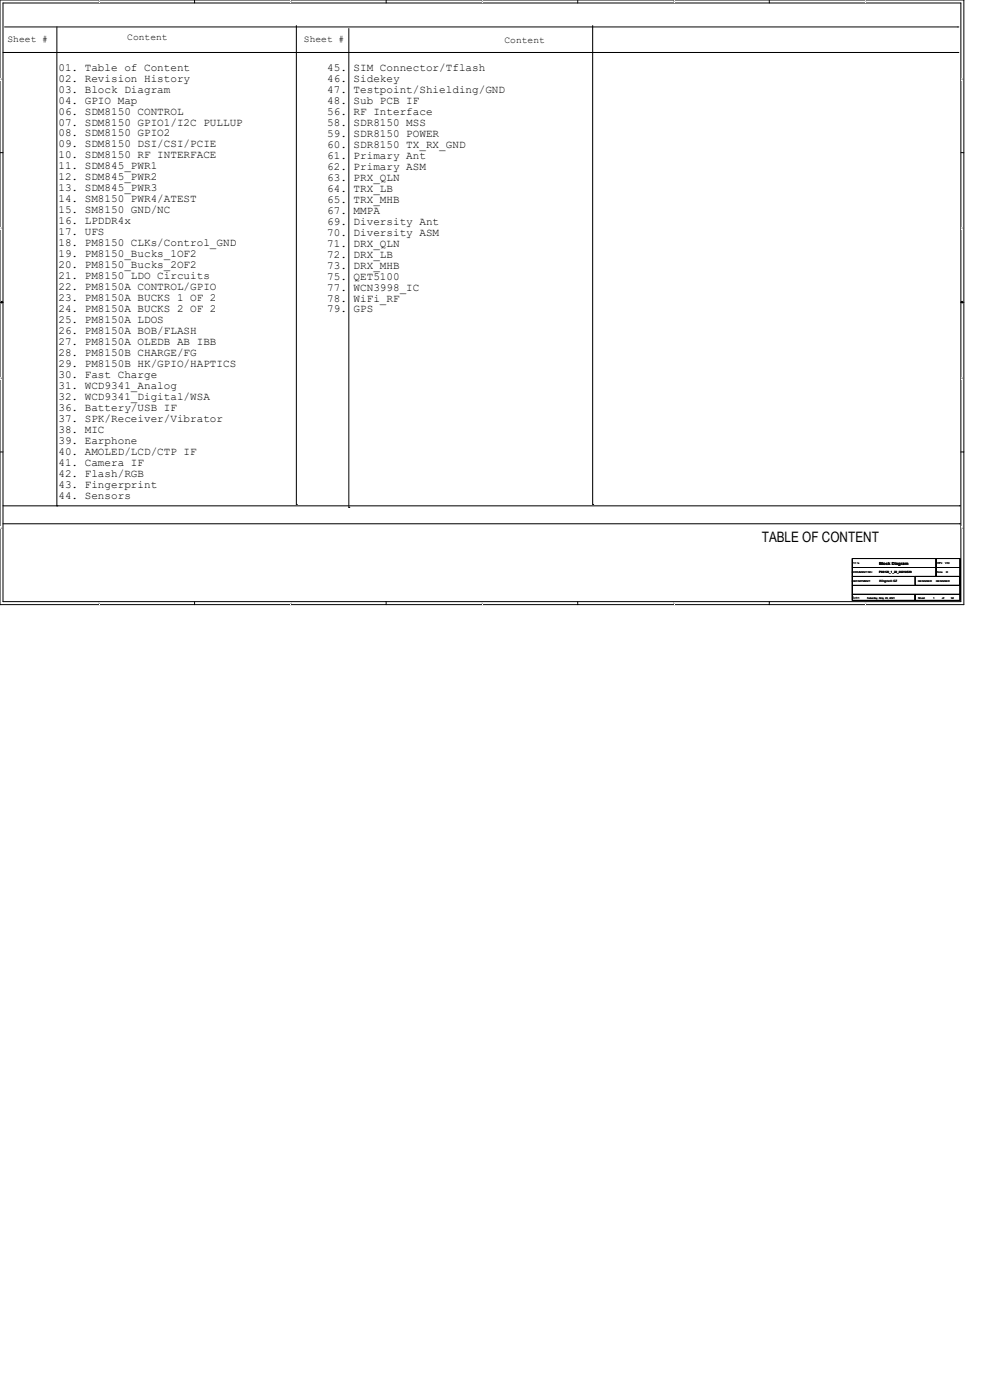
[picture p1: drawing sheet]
<svg xmlns="http://www.w3.org/2000/svg" width="210mm" height="297mm" viewBox="0 0 210 297" stroke-linecap="round" stroke-linejoin="round" font-family="sans-serif">
<defs><g id="words">
<text font-size="3" x="161.6" y="114.9">TABLE OF CONTENT</text>
<g font-size="2.3">
<text x="12.4" y="15">01. Table of Content</text>
<text x="12.4" y="17.3">02. Revision History</text>
<text x="69.4" y="15.1">45. SIM Connector/Tflash</text>
<text x="69.4" y="17.4">46. Sidekey</text>
<text x="12.4" y="19.6">03. Block Diagram</text>
<text x="12.4" y="22">04. GPIO Map</text>
<text x="69.4" y="19.7">47. Testpoint/Shielding/GND</text>
<text x="69.4" y="22.1">48. Sub PCB IF</text>
<text x="12.4" y="24.3">06. SDM8150 CONTROL</text>
<text x="12.4" y="26.6">07. SDM8150 GPIO1/I2C PULLUP</text>
<text x="12.4" y="29">08. SDM8150 GPIO2</text>
<text x="69.4" y="24.4">56. RF Interface</text>
<text x="69.4" y="26.7">58. SDR8150 MSS</text>
<text x="69.4" y="29">59. SDR8150 POWER</text>
<text x="12.4" y="31.3">09. SDM8150 DSI/CSI/PCIE</text>
<text x="12.4" y="33.6">10. SDM8150 RF INTERFACE</text>
<text x="12.4" y="35.9">11. SDM845_PWR1</text>
<text x="69.4" y="31.4">60. SDR8150 TX_RX_GND</text>
<text x="69.4" y="33.7">61. Primary Ant</text>
<text x="12.4" y="38.3">12. SDM845_PWR2</text>
<text x="12.4" y="40.6">13. SDM845_PWR3</text>
<text x="69.4" y="36">62. Primary ASM</text>
<text x="69.4" y="38.4">63. PRX_QLN</text>
<text x="69.4" y="40.7">64. TRX_LB</text>
<text x="12.4" y="42.9">14. SM8150 PWR4/ATEST</text>
<text x="12.4" y="45.3">15. SM8150 GND/NC</text>
<text x="12.4" y="47.6">16. LPDDR4x</text>
<text x="69.4" y="43">65. TRX_MHB</text>
<text x="69.4" y="45.3">67. MMPA</text>
<text x="69.4" y="47.7">69. Diversity Ant</text>
<text x="12.4" y="49.9">17. UFS</text>
<text x="12.4" y="52.2">18. PM8150 CLKs/Control_GND</text>
<text x="69.4" y="50">70. Diversity ASM</text>
<text x="69.4" y="52.3">71. DRX_QLN</text>
<text x="12.4" y="54.6">19. PM8150_Bucks_1OF2</text>
<text x="12.4" y="56.9">20. PM8150_Bucks_2OF2</text>
<text x="12.4" y="59.2">21. PM8150 LDO Circuits</text>
<text x="69.4" y="54.7">72. DRX_LB</text>
<text x="69.4" y="57">73. DRX_MHB</text>
<text x="69.4" y="59.3">75. QET5100</text>
<text x="12.4" y="61.6">22. PM8150A CONTROL/GPIO</text>
<text x="12.4" y="63.9">23. PM8150A BUCKS 1 OF 2</text>
<text x="69.4" y="61.6">77. WCN3998_IC</text>
<text x="69.4" y="64">78. WiFi_RF</text>
<text x="12.4" y="66.2">24. PM8150A BUCKS 2 OF 2</text>
<text x="12.4" y="68.5">25. PM8150A LDOS</text>
<text x="12.4" y="70.9">26. PM8150A BOB/FLASH</text>
<text x="69.4" y="66.3">79. GPS</text>
<text x="12.4" y="73.2">27. PM8150A OLEDB AB IBB</text>
<text x="12.4" y="75.5">28. PM8150B CHARGE/FG</text>
<text x="12.4" y="77.9">29. PM8150B HK/GPIO/HAPTICS</text>
<text x="12.4" y="80.2">30. Fast Charge</text>
<text x="12.4" y="82.5">31. WCD9341_Analog</text>
<text x="12.4" y="84.8">32. WCD9341_Digital/WSA</text>
<text x="12.4" y="87.2">36. Battery/USB IF</text>
<text x="12.4" y="89.5">37. SPK/Receiver/Vibrator</text>
<text x="12.4" y="91.8">38. MIC</text>
<text x="12.4" y="94.1">39. Earphone</text>
<text x="12.4" y="96.5">40. AMOLED/LCD/CTP IF</text>
<text x="12.4" y="98.8">41. Camera IF</text>
<text x="12.4" y="101.1">42. Flash/RGB</text>
<text x="12.4" y="103.5">43. Fingerprint</text>
<text x="12.4" y="105.8">44. Sensors</text>
</g>
<g font-size="2">
<text x="1.6" y="8.9">Sheet #</text>
<text x="27" y="8.6">Content</text>
<text x="64.5" y="8.9">Sheet #</text>
<text x="107" y="9.2">Content</text>
</g>
<text font-size=".9" x="186.5" y="119.9">Block Diagram</text>
<g font-size=".6">
<text x="200.5" y="119.7">V10</text>
<text x="180.8" y="121.6">DOCUMENT NO.:</text>
<text x="180.8" y="123.5">DEPARTMENT:</text>
<text x="186.5" y="121.6">P86120_1_22_20210529</text>
<text x="194.8" y="123.5">DESIGNER:</text>
<text x="198.6" y="123.5">DESIGNER</text>
<text x="198.8" y="121.6">Size</text>
<text x="200.7" y="121.6">D</text>
<text x="184" y="127">Saturday, May 29, 2021</text>
<text x="194.8" y="127">Sheet</text>
<text x="197.9" y="127">1</text>
<text x="199.9" y="127">of</text>
<text x="201.8" y="127">92</text>
</g>
<text font-size=".6" fill="#400040" x="186.5" y="123.5">Wingtech SZ</text>
<g font-size=".5">
<text x="21" y=".5">5</text>
<text x="61.6" y=".5">4</text>
<text x="102.2" y=".5">3</text>
<text x="142.9" y=".5">2</text>
<text x="183.5" y=".5">1</text>
<text x=".2" y="16.9">D</text>
<text x="204" y="16.9">D</text>
<text x=".2" y="48.6">C</text>
<text x="204" y="48.6">C</text>
<text x=".2" y="80.4">B</text>
<text x="204" y="80.4">B</text>
<text x=".2" y="112.1">A</text>
<text x="204" y="112.1">A</text>
<text x="21" y="128.1">5</text>
<text x="61.6" y="128.1">4</text>
<text x="102.2" y="128.1">3</text>
<text x="142.9" y="128.1">2</text>
<text x="183.5" y="128.1">1</text>
</g>
</g></defs>
<path d="M0 0h204.5v128.3h-204.5zM.6 .6h203.2v127h-203.2z" fill="none" stroke="#000" stroke-width=".21"/>
<g fill="#fff">
<path d="M21 .1h.2v.5h-.2z"/>
<path d="M21 127.7h.2v.5h-.2z"/>
</g>
<path d="M41.3 0v.6M41.3 127.6v.7" fill="none" stroke="#000" stroke-width=".21"/>
<g fill="#fff">
<path d="M61.6 .1h.2v.5h-.2z"/>
<path d="M61.6 127.7h.2v.5h-.2z"/>
</g>
<path d="M81.9 0v.6M81.9 127.6v.7" fill="none" stroke="#000" stroke-width=".21"/>
<g fill="#fff">
<path d="M102.2 .1h.2v.5h-.2z"/>
<path d="M102.2 127.7h.2v.5h-.2z"/>
</g>
<path d="M122.6 0v.6M122.6 127.6v.7" fill="none" stroke="#000" stroke-width=".21"/>
<g fill="#fff">
<path d="M142.9 .1h.2v.5h-.2z"/>
<path d="M142.9 127.7h.2v.5h-.2z"/>
</g>
<path d="M163.2 0v.6M163.2 127.6v.7" fill="none" stroke="#000" stroke-width=".21"/>
<g fill="#fff">
<path d="M183.5 .1h.2v.5h-.2z"/>
<path d="M183.5 127.7h.2v.5h-.2z"/>
<path d="M.2 16.5h.3v.5h-.3z"/>
<path d="M204 16.5h.3v.5h-.3z"/>
<path d="M.2 48.3h.3v.5h-.3z"/>
<path d="M204 48.3h.3v.5h-.3z"/>
</g>
<path d="M0 32.4h.6M203.8 32.4h.7" fill="none" stroke="#000" stroke-width=".21"/>
<g fill="#fff">
<path d="M.2 80h.2v.5h-.2z"/>
<path d="M204 80h.3v.5h-.3z"/>
</g>
<path d="M0 64.1h.6M203.8 64.1h.7" fill="none" stroke="#000" stroke-width=".21"/>
<path d="M.3 63.9l.3 .2-.3 .2zM203.8 64.1l.3-.2v.4z" fill="#000" stroke="#000" stroke-width=".21"/>
<g fill="#fff">
<path d="M.2 111.8h.3v.5h-.3z"/>
<path d="M204 111.8h.3v.5h-.3z"/>
</g>
<g fill="none" stroke="#000" stroke-width=".21">
<path d="M.6 11.1h202.6M1 5.7h202.2M12.1 5.7v101.6M62.9 5.4v101.6M74 6.1v101.6M125.7 5.4v101.6M203.2 11.1h.1M203.2 5.7h.1M0 95.9h.6M203.8 95.9h.7M.6 111.1h202.9M.6 107.3h202.9"/>
<path d="M12.1 107.3h.1M62.9 107h.1M74 107.7h.1M125.7 107h.1M180.8 118.5h17.8v1.9h-17.8zM198.6 118.5h5.1v1.9h-5.1zM203.5 111.1h.1M203.5 107.3h.1M180.8 120.4h17.8v1.9h-17.8zM180.8 126.1h13.3v1.3h-13.3zM180.8 124.2h22.9v1.9h-22.9zM180.8 122.3h22.9v1.9h-22.9z"/>
<path d="M194.1 126.1h9.6v1.3h-9.6zM194.1 122.3h9.6v1.9h-9.6zM198.6 120.4h5.1v1.9h-5.1z"/>
</g>
<g fill="#000">
<path d="M180.8 119.2h.3l-.1 .4zM181.2 119.4h.1v.2zM181.5 119.3l.2 .3h-.2zM181.8 119.2h.1v.4zM182.1 119.4h.1l.1 .1h-.2l.1 .1h-.1zM182.1 119.4l.1 .1z"/>
<path d="M180.8 119.2h.3l-.1 .4zM181.2 119.4h.1v.2zM181.5 119.3l.2 .3h-.2zM181.8 119.2h.1v.4zM182.1 119.4h.1l.1 .1h-.2l.1 .1h-.1zM182.1 119.4l.1 .1z"/>
<path d="M180.8 119.2h.3l-.1 .4zM181.2 119.4h.1v.2zM181.5 119.3l.2 .3h-.2zM181.8 119.2h.1v.4zM182.1 119.4h.1l.1 .1h-.2l.1 .1h-.1zM182.1 119.4l.1 .1z"/>
<path d="M198.9 119.2l.2 .1-.1 .2 .2 .1-.3-.1v.1zM198.9 119.3l.2 .1zM199.2 119.2h.3l-.2 .1 .2 .1-.2 .2h.2h-.3zM199.5 119.2l.2 .4 .1-.4-.1 .4z"/>
<path d="M198.9 119.2l.2 .1-.1 .2 .2 .1-.3-.1v.1zM198.9 119.3l.2 .1zM199.2 119.2h.3l-.2 .1 .2 .1-.2 .2h.2h-.3zM199.5 119.2l.2 .4 .1-.4-.1 .4z"/>
<path d="M198.9 119.2l.2 .1-.1 .2 .2 .1-.3-.1v.1zM198.9 119.3l.2 .1zM199.2 119.2h.3l-.2 .1 .2 .1-.2 .2h.2h-.3zM199.5 119.2l.2 .4 .1-.4-.1 .4z"/>
<path d="M180.9 126.6a.21 .21 0 0 1 .3 .2 .21 .21 0 0 1-.3 .2zM180.9 126.7l.1 .3 .1-.3zM181.3 126.7h.2v.3h-.2l.1-.2zM181.3 126.9a.07 .07 0 0 0 .1 0 .07 .07 0 0 0-.1 0zM181.6 126.7h.2l-.1 .2 .1 .1zM181.9 126.7h.2l.1 .2h-.2l.1 .1h-.2zM182 126.8h.1z"/>
<path d="M180.9 126.6a.21 .21 0 0 1 .3 .2 .21 .21 0 0 1-.3 .2zM180.9 126.7l.1 .3 .1-.3zM181.3 126.7h.2v.3h-.2l.1-.2zM181.3 126.9a.07 .07 0 0 0 .1 0 .07 .07 0 0 0-.1 0zM181.6 126.7h.2l-.1 .2 .1 .1zM181.9 126.7h.2l.1 .2h-.2l.1 .1h-.2zM182 126.8h.1z"/>
<path d="M180.9 126.6a.21 .21 0 0 1 .3 .2 .21 .21 0 0 1-.3 .2zM180.9 126.7l.1 .3 .1-.3zM181.3 126.7h.2v.3h-.2l.1-.2zM181.3 126.9a.07 .07 0 0 0 .1 0 .07 .07 0 0 0-.1 0zM181.6 126.7h.2l-.1 .2 .1 .1zM181.9 126.7h.2l.1 .2h-.2l.1 .1h-.2zM182 126.8h.1z"/>
</g>
<use href="#words"/>
</svg>
